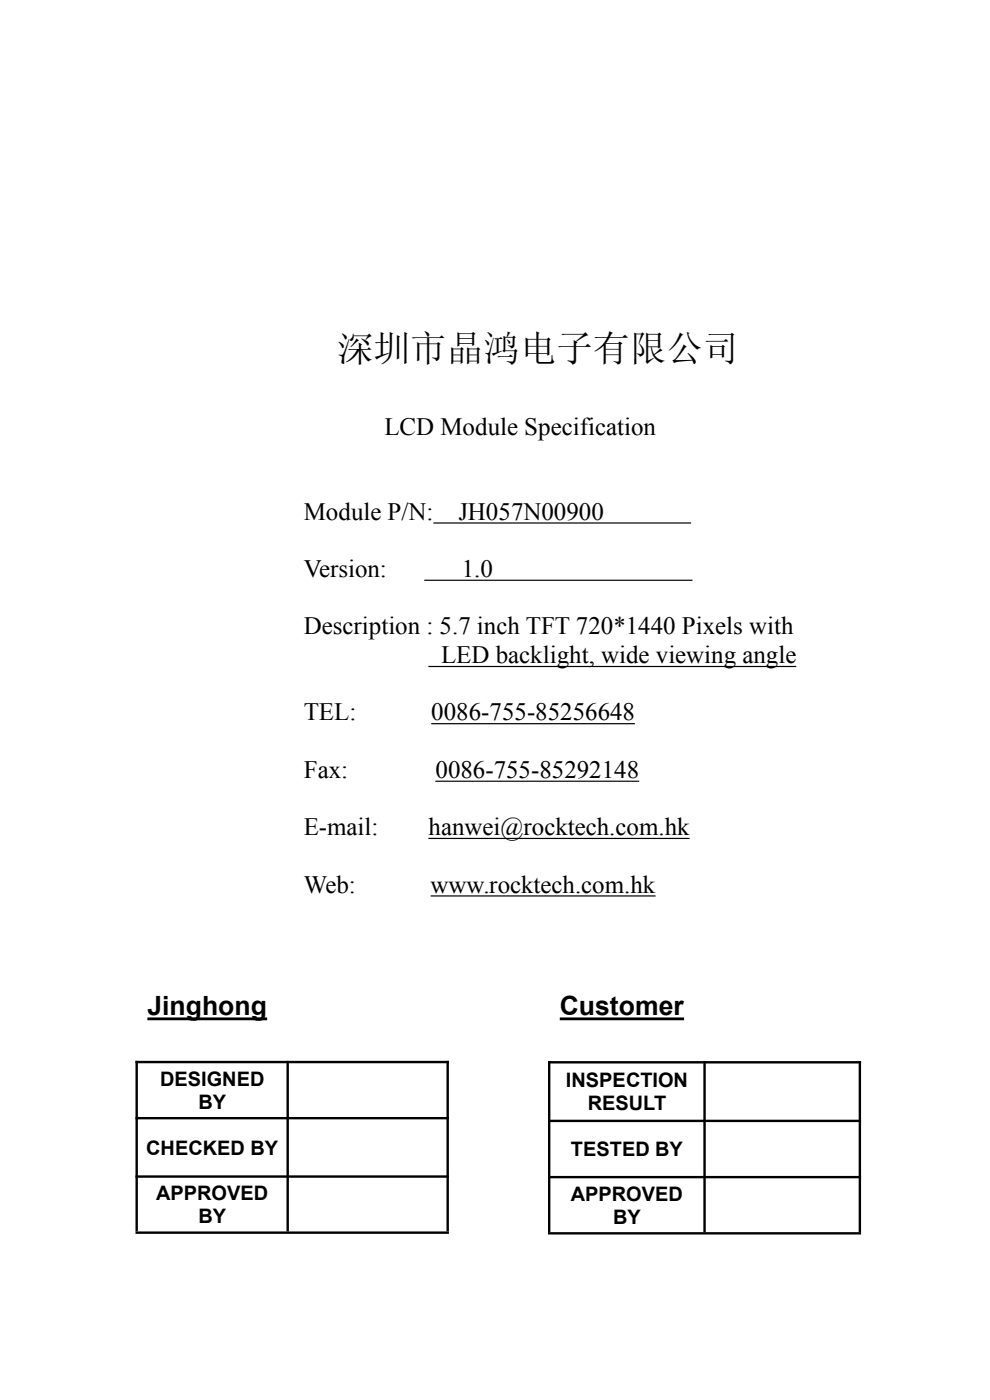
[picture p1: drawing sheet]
<svg xmlns="http://www.w3.org/2000/svg" width="210mm" height="297mm" viewBox="0 0 210 297" stroke-linecap="round" stroke-linejoin="round" font-family="sans-serif">
<defs><g id="words">
<text font-size="7.7" x="71.5" y="76.7">深圳市晶鸿电子有限公司</text>
<g font-size="5.6">
<text x="31.3" y="215.3">Jinghong</text>
<text x="118.7" y="215.3">Customer</text>
</g>
<g font-size="5.3">
<text x="81.5" y="92.4">LCD Module Specification</text>
<text x="64.4" y="110.3">Module P/N:</text>
<text x="97.2" y="110.3">JH057N00900</text>
<text x="64.4" y="122.4">Version:</text>
<text x="98" y="122.4">1.0</text>
<text x="64.4" y="134.6">Description : 5.7 inch TFT 720*1440 Pixels with</text>
<text x="93.6" y="140.7">LED backlight, wide viewing angle</text>
<text x="64.4" y="152.8">TEL:</text>
<text x="91.5" y="152.8">0086-755-85256648</text>
<text x="64.4" y="165">Fax:</text>
<text x="92.4" y="165">0086-755-85292148</text>
<text x="64.4" y="177.2">E-mail:</text>
<text x="90.9" y="177.2">hanwei@rocktech.com.hk</text>
<text x="64.4" y="189.4">Web:</text>
<text x="91.4" y="189.4">www.rocktech.com.hk</text>
</g>
<g font-size="4.2">
<text x="34" y="230.4">DESIGNED</text>
<text x="120.1" y="230.7">INSPECTION</text>
<text x="42.1" y="235.2">BY</text>
<text x="124.7" y="235.5">RESULT</text>
<text x="31" y="245">CHECKED BY</text>
<text x="121.1" y="245.3">TESTED BY</text>
<text x="33.1" y="254.7">APPROVED</text>
<text x="121.1" y="254.8">APPROVED</text>
<text x="42.1" y="259.5">BY</text>
<text x="130" y="259.6">BY</text>
</g>
</g></defs>
<path d="M91.9 110.9h54.7M90 123.1h56.9M90.9 141.4h78M91.5 153.5h43.2M90.9 177.9h55.4M92.4 165.7h43.2M91.4 190.1h47.7" fill="none" stroke="#000" stroke-width=".25"/>
<path d="M31.3 216.1h25.4M118.7 216.1h26.4" fill="none" stroke="#000" stroke-width=".59"/>
<g fill="#fff">
<path d="M116.5 225.1h33v12.4h-33z" fill-rule="evenodd"/>
<path d="M116.7 225.6h32.5v12h-32.5z" fill-rule="evenodd"/>
<path d="M149.5 225.1h32.9v12.4h-32.9z" fill-rule="evenodd"/>
<path d="M149.7 225.6h32.5v12h-32.5z" fill-rule="evenodd"/>
<path d="M116.5 237.5h33v12h-33z" fill-rule="evenodd"/>
<path d="M116.7 238h32.5v11.5h-32.5z" fill-rule="evenodd"/>
<path d="M149.5 237.5h32.9v12h-32.9z" fill-rule="evenodd"/>
<path d="M149.7 238h32.5v11.5h-32.5z" fill-rule="evenodd"/>
<path d="M116.5 249.5h33v12.4h-33z" fill-rule="evenodd"/>
<path d="M116.7 250h32.5v11.4h-32.5z" fill-rule="evenodd"/>
<path d="M149.5 249.5h32.9v12.4h-32.9z" fill-rule="evenodd"/>
<path d="M149.7 250h32.5v11.4h-32.5z" fill-rule="evenodd"/>
</g>
<path d="M116.3 225.4h66.4M116.3 237.8h66.4M116.5 225.1v36.3M149.5 225.1v36.3M182.4 225.1v36.3M116.3 249.7h66.4M116.3 261.6h66.4" fill="none" stroke="#000" stroke-width=".51"/>
<g fill="#fff">
<path d="M29 225.1h32v11.9h-32z" fill-rule="evenodd"/>
<path d="M29.2 225.5h31.6v11.5h-31.6z" fill-rule="evenodd"/>
<path d="M61 225.1h34v11.9h-34z" fill-rule="evenodd"/>
<path d="M61.3 225.5h33.5v11.5h-33.5z" fill-rule="evenodd"/>
<path d="M29 237h32v12.3h-32z" fill-rule="evenodd"/>
<path d="M29.2 237.5h31.6v11.9h-31.6z" fill-rule="evenodd"/>
<path d="M61 237h34v12.3h-34z" fill-rule="evenodd"/>
<path d="M61.3 237.5h33.5v11.9h-33.5z" fill-rule="evenodd"/>
<path d="M29 249.3h32v12.5h-32z" fill-rule="evenodd"/>
<path d="M29.2 249.8h31.6v11.5h-31.6z" fill-rule="evenodd"/>
<path d="M61 249.3h34v12.5h-34z" fill-rule="evenodd"/>
<path d="M61.3 249.8h33.5v11.5h-33.5z" fill-rule="evenodd"/>
</g>
<path d="M28.7 225.3h66.5M28.7 237.2h66.5M29 225.1v36.1M61 225.1v36.1M95 225.1v36.1M28.7 249.6h66.5M28.7 261.5h66.5" fill="none" stroke="#000" stroke-width=".51"/>
<use href="#words"/>
</svg>
